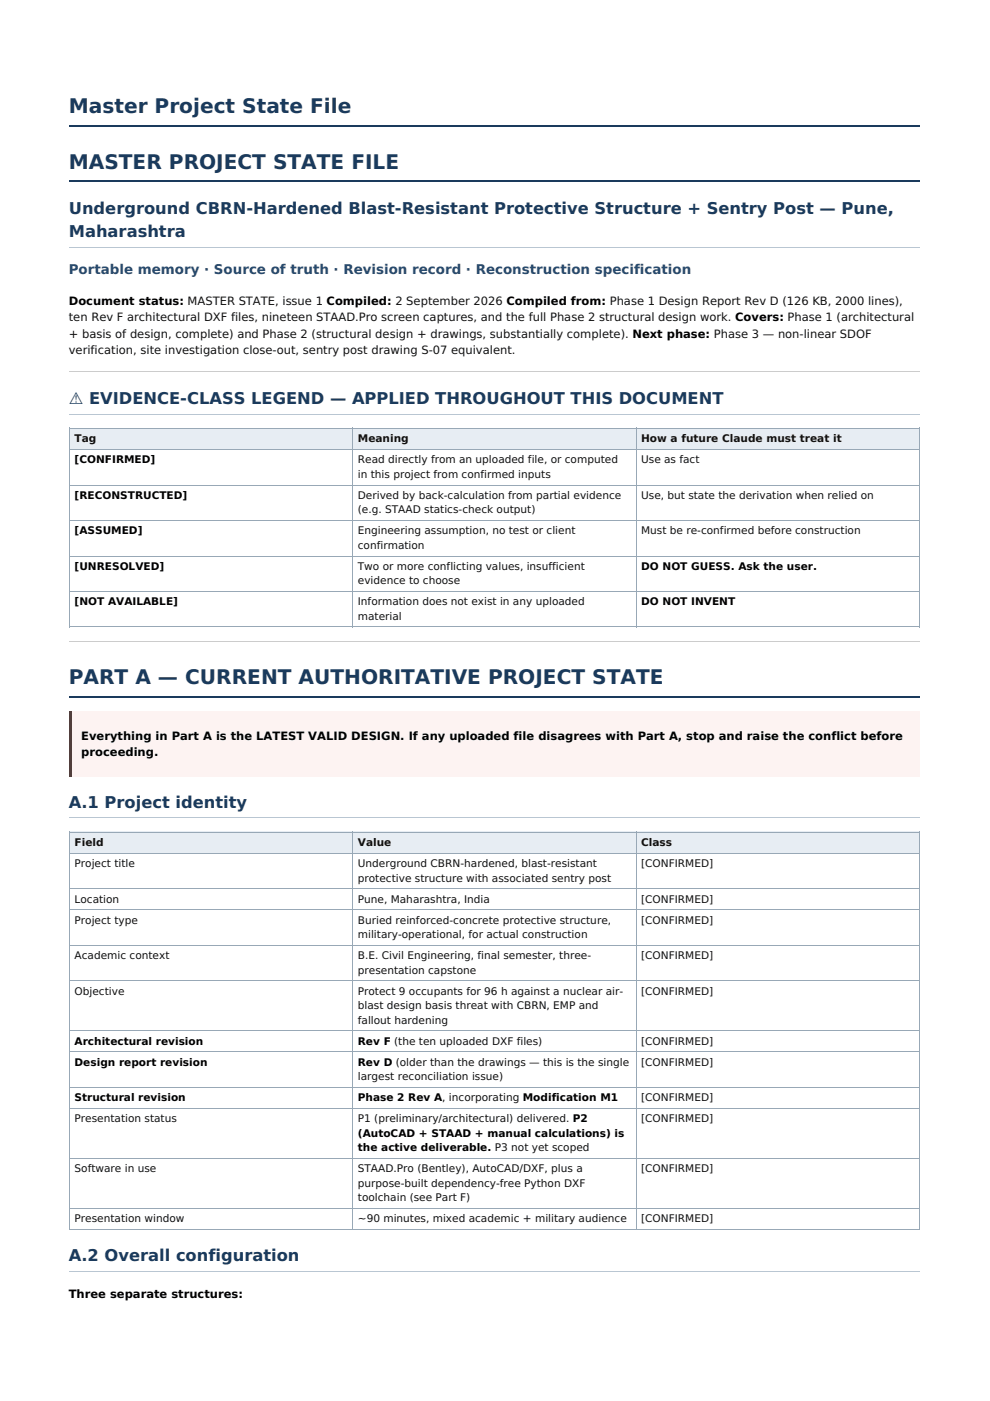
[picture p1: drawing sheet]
<svg xmlns="http://www.w3.org/2000/svg" width="210mm" height="297mm" viewBox="0 0 210 297" stroke-linecap="round" stroke-linejoin="round" font-family="sans-serif">
<defs><g id="words">
<g font-size="4.3" fill="#1a3a5c">
<text x="14.6" y="24">Master Project State File</text>
<text x="14.6" y="35.8">MASTER PROJECT STATE FILE</text>
<text x="14.6" y="145">PART A — CURRENT AUTHORITATIVE PROJECT STATE</text>
</g>
<g font-size="3.5" fill="#1a3a5c">
<text x="14.6" y="45.4">Underground CBRN-Hardened Blast-Resistant Protective Structure + Sentry Post — Pune,</text>
<text x="14.6" y="50.3">Maharashtra</text>
<text x="14.6" y="85.7">⚠ EVIDENCE-CLASS LEGEND — APPLIED THROUGHOUT THIS DOCUMENT</text>
<text x="14.6" y="171.3">A.1 Project identity</text>
<text x="14.6" y="267.5">A.2 Overall configuration</text>
</g>
<text font-size="2.8" fill="#254a70" x="14.6" y="58.2">Portable memory · Source of truth · Revision record · Reconstruction specification</text>
<g font-size="2.4">
<text x="14.6" y="64.7">Document status: MASTER STATE, issue 1 Compiled: 2 September 2026 Compiled from: Phase 1 Design Report Rev D (126 KB, 2000 lines),</text>
<text x="17.2" y="156.8">Everything in Part A is the LATEST VALID DESIGN. If any uploaded file disagrees with Part A, stop and raise the conflict before</text>
<text x="17.2" y="160.3">proceeding.</text>
<text x="14.6" y="275.2">Three separate structures:</text>
</g>
<g font-size="2.4" fill="#111">
<text x="14.6" y="68.2">ten Rev F architectural DXF files, nineteen STAAD.Pro screen captures, and the full Phase 2 structural design work. Covers: Phase 1 (architectural</text>
<text x="14.6" y="71.6">+ basis of design, complete) and Phase 2 (structural design + drawings, substantially complete). Next phase: Phase 3 — non-linear SDOF</text>
<text x="14.6" y="75.1">verification, site investigation close-out, sentry post drawing S-07 equivalent.</text>
</g>
<g font-size="2.2" fill="#111">
<text x="15.8" y="93.8">Tag</text>
<text x="75.9" y="93.8">Meaning</text>
<text x="135.9" y="93.8">How a future Claude must treat it</text>
<text x="75.9" y="98.3">Read directly from an uploaded file, or computed</text>
<text x="75.9" y="101.3">in this project from confirmed inputs</text>
<text x="135.9" y="98.3">Use as fact</text>
<text x="75.9" y="105.8">Derived by back-calculation from partial evidence</text>
<text x="135.9" y="105.8">Use, but state the derivation when relied on</text>
<text x="75.9" y="108.8">(e.g. STAAD statics-check output)</text>
<text x="75.9" y="113.3">Engineering assumption, no test or client</text>
<text x="135.9" y="113.3">Must be re-confirmed before construction</text>
<text x="75.9" y="116.4">confirmation</text>
<text x="75.9" y="120.8">Two or more conflicting values, insufficient</text>
<text x="75.9" y="123.9">evidence to choose</text>
<text x="75.9" y="128.4">Information does not exist in any uploaded</text>
<text x="75.9" y="131.4">material</text>
<text x="15.8" y="179.4">Field</text>
<text x="75.9" y="179.4">Value</text>
<text x="135.9" y="179.4">Class</text>
<text x="15.8" y="183.9">Project title</text>
<text x="75.9" y="183.9">Underground CBRN-hardened, blast-resistant</text>
<text x="135.9" y="183.9">[CONFIRMED]</text>
<text x="15.8" y="191.4">Location</text>
<text x="75.9" y="186.9">protective structure with associated sentry post</text>
<text x="75.9" y="191.4">Pune, Maharashtra, India</text>
<text x="135.9" y="191.4">[CONFIRMED]</text>
<text x="15.8" y="195.9">Project type</text>
<text x="75.9" y="195.9">Buried reinforced-concrete protective structure,</text>
<text x="135.9" y="195.9">[CONFIRMED]</text>
<text x="15.8" y="203.4">Academic context</text>
<text x="75.9" y="198.9">military-operational, for actual construction</text>
<text x="75.9" y="203.4">B.E. Civil Engineering, final semester, three-</text>
<text x="135.9" y="203.4">[CONFIRMED]</text>
<text x="75.9" y="206.5">presentation capstone</text>
<text x="15.8" y="210.9">Objective</text>
<text x="75.9" y="210.9">Protect 9 occupants for 96 h against a nuclear air-</text>
<text x="75.9" y="214">blast design basis threat with CBRN, EMP and</text>
<text x="135.9" y="210.9">[CONFIRMED]</text>
<text x="75.9" y="217">fallout hardening</text>
<text x="135.9" y="221.5">[CONFIRMED]</text>
<text x="135.9" y="226">[CONFIRMED]</text>
<text x="75.9" y="229">largest reconciliation issue)</text>
<text x="135.9" y="233.5">[CONFIRMED]</text>
<text x="15.8" y="238">Presentation status</text>
<text x="75.9" y="238">P1 (preliminary/architectural) delivered. P2</text>
<text x="135.9" y="238">[CONFIRMED]</text>
<text x="15.8" y="248.5">Software in use</text>
<text x="75.9" y="248.5">STAAD.Pro (Bentley), AutoCAD/DXF, plus a</text>
<text x="75.9" y="251.6">purpose-built dependency-free Python DXF</text>
<text x="135.9" y="248.5">[CONFIRMED]</text>
<text x="75.9" y="254.6">toolchain (see Part F)</text>
<text x="15.8" y="259.1">Presentation window</text>
<text x="75.9" y="259.1">~90 minutes, mixed academic + military audience</text>
<text x="135.9" y="259.1">[CONFIRMED]</text>
</g>
<g font-size="2.2">
<text x="15.8" y="98.3">[CONFIRMED]</text>
<text x="15.8" y="105.8">[RECONSTRUCTED]</text>
<text x="15.8" y="113.3">[ASSUMED]</text>
<text x="15.8" y="120.8">[UNRESOLVED]</text>
<text x="135.9" y="120.8">DO NOT GUESS. Ask the user.</text>
<text x="15.8" y="128.4">[NOT AVAILABLE]</text>
<text x="135.9" y="128.4">DO NOT INVENT</text>
<text x="15.8" y="221.5">Architectural revision</text>
<text x="75.9" y="221.5">Rev F (the ten uploaded DXF files)</text>
<text x="15.8" y="226">Design report revision</text>
<text x="75.9" y="226">Rev D (older than the drawings — this is the single</text>
<text x="15.8" y="233.5">Structural revision</text>
<text x="75.9" y="233.5">Phase 2 Rev A, incorporating Modification M1</text>
<text x="75.9" y="241">(AutoCAD + STAAD + manual calculations) is</text>
<text x="75.9" y="244.1">the active deliverable. P3 not yet scoped</text>
</g>
</g></defs>
<path d="M14.6 26.7h180.4M14.6 38.5h180.4" fill="none" stroke="#1a3a5c" stroke-width=".41"/>
<path d="M14.6 52.4h180.4M14.6 87.8h180.4" fill="none" stroke="#b9c6d2" stroke-width=".21"/>
<path d="M14.6 78.8h180.4" fill="none" stroke="#ccc" stroke-width=".21"/>
<g fill="#e7edf3">
<path d="M14.6 90.7h60v4.5h-60z"/>
<path d="M74.6 90.7h60.2v4.5h-60.2z"/>
<path d="M134.8 90.7h60v4.5h-60z"/>
</g>
<path d="M14.6 95.3h180.4M14.6 90.8h180.4M14.7 90.7v42.3M74.7 90.7v42.3M134.9 90.7v42.3M194.9 90.7v42.3M14.6 117.9h180.4M14.6 110.4h180.4M14.6 102.8h180.4M14.6 125.4h180.4M14.6 132.9h180.4" fill="none" stroke="#98a8b6" stroke-width=".21"/>
<path d="M14.6 136h180.4" fill="none" stroke="#ccc" stroke-width=".21"/>
<path d="M14.6 147.7h180.4" fill="none" stroke="#1a3a5c" stroke-width=".41"/>
<path d="M14.6 150.7h180.4v13.9h-180.4z" fill="#fdf3f2"/>
<path d="M14.6 150.7h.6v13.9h-.6z" fill="#c0392b"/>
<path d="M14.6 173.4h180.4" fill="none" stroke="#b9c6d2" stroke-width=".21"/>
<g fill="#e7edf3">
<path d="M14.6 176.4h60v4.4h-60z"/>
<path d="M74.6 176.4h60.2v4.4h-60.2z"/>
<path d="M134.8 176.4h60v4.4h-60z"/>
</g>
<g fill="none" stroke="#98a8b6" stroke-width=".21">
<path d="M14.6 176.5h180.4M14.7 176.4v84.4M74.7 176.4v84.4M134.9 176.4v84.4M194.9 176.4v84.4M14.6 192.9h180.4M14.6 188.5h180.4M14.6 180.9h180.4M14.6 218.6h180.4M14.6 208h180.4M14.6 200.5h180.4M14.6 235h180.4"/>
<path d="M14.6 230.6h180.4M14.6 223h180.4M14.6 256.2h180.4M14.6 245.6h180.4M14.6 260.6h180.4"/>
</g>
<path d="M14.6 269.6h180.4" fill="none" stroke="#b9c6d2" stroke-width=".21"/>
<use href="#words"/>
</svg>
